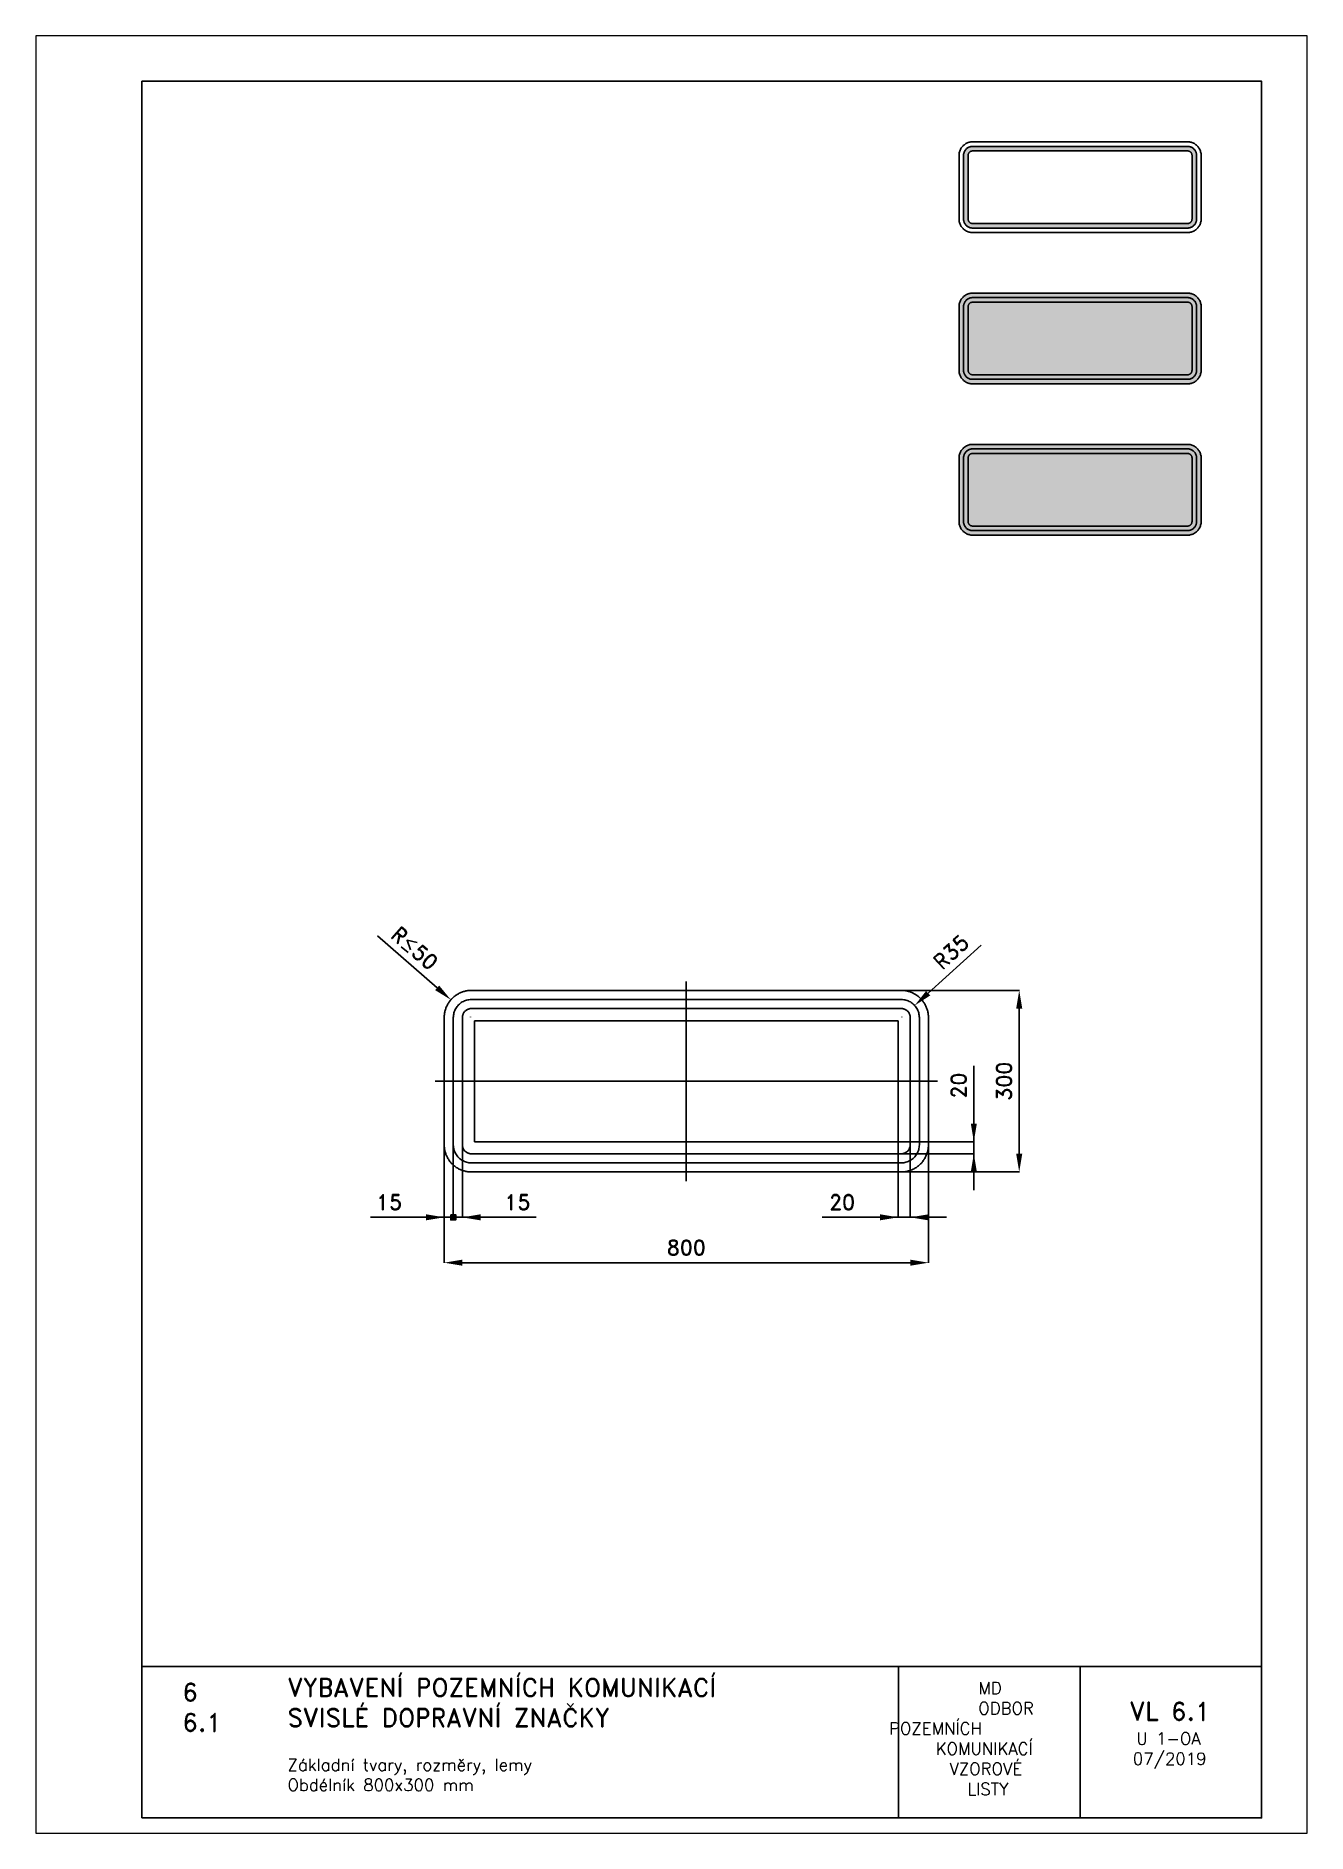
# Paper-space layout 'U 1-OA-Obdélník (800x300)' of a CAD drawing. Header units: millimetres. Extents: x 0 to 210, y 0 to 297.
# The model-space entities are those that its viewports show. They can reach past a viewport. Long polylines and large blocks are cut down to what shows.
import ezdxf

# ---------------------------------------------------------------- set-up
doc = ezdxf.new("R2010")
doc.units = ezdxf.units.MM
doc.header["$LTSCALE"] = 5
doc.linetypes.add('ČERCHOVANÁX2', pattern=[2, 1, -0.5, 0, -0.5])
doc.linetypes.add('ČÁRKOVANÁX2', pattern=[1.5, 1, -0.5])
for name, color, linetype in [('Kóty', 2, 'Continuous'), ('Rozpiska', 7, 'Continuous'), ('Značka', 7, 'Continuous')]:
    doc.layers.add(name, color=color, linetype=linetype)
doc.layers.add('Rámeček', color=6, linetype='Continuous', plot=False)
doc.styles.get("Standard").update_dxf_attribs({"font": 'romand.shx', "height": 25})
doc.dimstyles.get("Standard").update_dxf_attribs({"dimtxt": 25, "dimasz": 30, "dimexe": 0.18, "dimexo": 0.0625, "dimgap": 12.5, "dimtad": 1, "dimdec": 0, "dimzin": 0, "dimdsep": 46, "dimtxsty": 'Standard', "dimcen": 0.09, "dimadec": 0, "dimazin": 0, "dimtfac": 1, "dimtdec": 0, "dimtofl": 0, "dimtmove": 0, "dimatfit": 3, "dimfxl": 1, "dimtolj": 1, "dimtzin": 0, "dimarcsym": 0})

psp = doc.layouts.new('U 1-OA-Obdélník (800x300)')

# ---------------------------------------------------------------- texts
at = {"layer": 'Rozpiska', "color": 7, "attachment_point": 1}
for s, width, insert, char_height in [('6', 149.0422, (24.17, 24.77), 3), ('{\\C6;VYBAVENÍ POZEMNÍCH KOMUNIKACÍ\\P}SVISLÉ DOPRAVNÍ ZNAČKY{\\H1.34524x; }', 149.0422, (41.56, 25.56), 3), ('\\pi14.7414;{\\C6;MD\\P\\pi2.36044;}ODBOR POZEMNÍCH{\\H1.57143x; }\\P\\pi7.69378;KOMUNIKACÍ{\\H1.5x; }\\P\\pi9.97949;{\\C6;VZOROVÉ\\H1.47619x; \\H0.67742x;\\P\\pi12.93187;LISTY\\H1.26984x; }', 33.1018, (140.95, 24.95), 2), ('\\pi1.03113;{\\H1.5x;\\C6;VL 6.1\\P\\pi2.12634;\\H0.66667x;U 1-OA\\H1.66666x; \\H0.6x;\\P\\pi1.5549;07/2019\\H1.80159x; }', 16.0623, (179.66, 21.61), 2), ('6.1', 149.0422, (24.17, 19.78), 3), ('{\\C6;Základní tvary, rozměry, lemy\\P}Obdélník 800x300 mm{\\H1.83333x; }', 149.0422, (41.56, 12.29), 2)]:
    psp.add_mtext_dynamic_manual_height_columns(s, width=width, gutter_width=100, heights=[0], dxfattribs=dict(at, insert=insert, char_height=char_height))

msp = doc.modelspace()

# ---------------------------------------------------------------- texts
at = {"layer": 'Kóty', "char_height": 25, "attachment_point": 5}
for s, insert, rotation in [('\\A1;R{\\A0;≤5}0', (-48.9, 369.7), 318.8997), ('\\A1;20', (850, 142.7), 90)]:
    msp.add_mtext(s, dxfattribs=dict(at, insert=insert, rotation=rotation))
for s, insert in [('\\A1;15', (-91, -50)), ('\\A1;15', (121, -50)), ('\\A1;20', (657.3, -50))]:
    msp.add_mtext(s, dxfattribs=dict(at, insert=insert))

# ---------------------------------------------------------------- blocks, each defined once
blk = doc.blocks.new('*D0')
at = {"layer": 'Defpoints', "color": 0, "transparency": 16777216}
for p in [(0, 45), (800, 45), (800, -150)]:
    blk.add_point(p, dxfattribs=at)
at = {"layer": 'Kóty', "color": 0, "lineweight": -2, "transparency": 16777216}
for p, q in [((0, 44.9), (0, -150.2)), ((800, 44.9), (800, -150.2)), ((30, -150), (770, -150))]:
    blk.add_line(p, q, dxfattribs=at)
at = {"layer": 'Kóty', "color": 0, "transparency": 16777216}
for points in [[(30, -145), (30, -155), (0, -150)], [(770, -145), (770, -155), (800, -150)]]:
    blk.add_solid(points, dxfattribs=at)
at = {"layer": 'Kóty', "color": 0, "transparency": 16777216, "insert": (400, -125), "char_height": 25, "attachment_point": 5}
blk.add_mtext('\\A1;800', dxfattribs=at)
blk = doc.blocks.new('*D1')
at = {"layer": 'Defpoints', "color": 0, "transparency": 16777216}
for p in [(755, 300), (950, 300), (755, 0)]:
    blk.add_point(p, dxfattribs=at)
at = {"layer": 'Kóty', "color": 0, "lineweight": -2, "transparency": 16777216}
for p, q in [((755.1, 300), (950.2, 300)), ((950, 30), (950, 270)), ((755.1, 0), (950.2, 0))]:
    blk.add_line(p, q, dxfattribs=at)
at = {"layer": 'Kóty', "color": 0, "transparency": 16777216}
for points in [[(945, 270), (955, 270), (950, 300)], [(945, 30), (955, 30), (950, 0)]]:
    blk.add_solid(points, dxfattribs=at)
at = {"layer": 'Kóty', "color": 0, "transparency": 16777216, "insert": (925, 150), "char_height": 25, "attachment_point": 5, "rotation": 90}
blk.add_mtext('\\A1;300', dxfattribs=at)
blk = doc.blocks.new('*D2')
at = {"layer": 'Defpoints', "color": 0, "transparency": 16777216}
for p in [(777.3, 275.1), (756.3, 256)]:
    blk.add_point(p, dxfattribs=at)
at = {"layer": 'Kóty', "color": 0, "lineweight": -2, "transparency": 16777216}
for p, q in [((886.9, 374.7), (799.5, 295.3)), ((756.2, 256), (756.3, 256)), ((756.3, 255.9), (756.3, 256.1))]:
    blk.add_line(p, q, dxfattribs=at)
at = {"layer": 'Kóty', "color": 0, "transparency": 16777216}
blk.add_solid([(796.1, 299), (802.9, 291.6), (777.3, 275.1)], dxfattribs=at)
at = {"layer": 'Kóty', "color": 0, "transparency": 16777216, "insert": (837.5, 363.6), "char_height": 25, "attachment_point": 5, "rotation": 42.2676}
blk.add_mtext('\\A1;R35', dxfattribs=at)

# ---------------------------------------------------------------- dimensions: what is measured, and where the dimension line sits
at = {"layer": 'Kóty'}
dim = msp.add_radius_dim(center=(756.3, 256), mpoint=(777.3, 275.1), text='R35', dimstyle='Standard', dxfattribs=at)
dim.commit()
dim.dimension.update_dxf_attribs({"geometry": '*D2', "text_midpoint": (837.5, 363.6)})
dim = msp.add_linear_dim(base=(950, 300), p1=(755, 0), p2=(755, 300), angle=90, dimstyle='Standard', dxfattribs=at)
dim.commit()
dim.dimension.update_dxf_attribs({"geometry": '*D1', "text_midpoint": (925, 150)})
dim = msp.add_linear_dim(base=(800, -150), p1=(0, 45), p2=(800, 45), dimstyle='Standard', dxfattribs=at)
dim.commit()
dim.dimension.update_dxf_attribs({"geometry": '*D0', "text_midpoint": (400, -125)})

# ---------------------------------------------------------------- hatches: boundary and pattern name
at = {"layer": 'Kóty'}
h = msp.add_hatch(color=256, dxfattribs=at)
h.dxf.hatch_style = 1
h.paths.add_polyline_path([(10.8, -70.8), (19.2, -70.8), (19.2, -79.2), (10.8, -79.2)])

# ---------------------------------------------------------------- linework, layer by layer
for p, q in [((-110.4, 390.3), (-11.6, 304.2)), ((43.5, 256.1), (43.7, 256.1)), ((43.6, 256), (43.6, 256.2)), ((875, 175.5), (875, -30)), ((875, 80), (875, 175.5)), ((0, 44.9), (0, -75.2)), ((15, 44.9), (15, -80.2)), ((15, 44.9), (15, -80.2)), ((15, 44.9), (15, -80.2)), ((15, 44.9), (15, -80.2)), ((30, 44.9), (30, -75.2)), ((750, 49.9), (750, -75.2)), ((750.1, 50), (875.2, 50)), ((755.1, 30), (875.2, 30)), ((770, 44.9), (770, -75.2)), ((151.9, -75), (-121.9, -75)), ((60, -75), (151.9, -75)), ((624.5, -75), (830, -75)), ((720, -75), (624.5, -75))]:
    msp.add_line(p, q, dxfattribs=at)
msp.add_lwpolyline([(10.8, -70.8), (19.2, -70.8), (19.2, -79.2), (10.8, -79.2)], close=True, dxfattribs=at)
for points in [[(-8.3, 308), (-14.9, 300.4), (11, 284.5)], [(870, 80), (880, 80), (875, 50)], [(870, 0), (880, 0), (875, 30)], [(-30, -70), (-30, -80), (0, -75)], [(60, -70), (60, -80), (30, -75)], [(720, -70), (720, -80), (750, -75)], [(800, -70), (800, -80), (770, -75)]]:
    msp.add_solid(points, dxfattribs=at)
at = {"layer": 'Značka', "color": 6, "linetype": 'ČERCHOVANÁX2', "lineweight": 25, "ltscale": 5}
for p, q in [((400, 315), (400, -15)), ((815, 150), (-15, 150))]:
    msp.add_line(p, q, dxfattribs=at)
at = {"layer": 'Značka', "color": 5}
for points in [[(45, 0), (44.8, 0), (44.6, 0, -0.03218), (38.8, 0.4, -0.035443), (33.1, 1.6, -0.036267), (27.6, 3.5, -0.034421), (22.4, 6.1, -0.033721), (17.5, 9.3, -0.034085), (13.2, 13.2, -0.034209), (9.3, 17.5, -0.034229), (6.1, 22.4, -0.034044), (3.5, 27.6, -0.033412), (1.6, 33.1, -0.034127), (0.4, 38.8, -0.036745), (0, 44.6), (0, 44.8), (0, 45), (0, 255), (0, 255.2), (0, 255.4, -0.03218), (0.4, 261.2, -0.035443), (1.6, 266.9, -0.036268), (3.5, 272.4, -0.034422), (6.1, 277.6, -0.033719), (9.3, 282.5, -0.034089), (13.2, 286.8, -0.034214), (17.5, 290.7, -0.034234), (22.4, 293.9, -0.03404), (27.6, 296.5, -0.033406), (33.1, 298.4, -0.034124), (38.8, 299.6, -0.036744), (44.6, 300), (44.8, 300), (45, 300), (755, 300), (755.2, 300), (755.4, 300, -0.032173), (761.2, 299.6, -0.035435), (766.9, 298.4, -0.036268), (772.4, 296.5, -0.034415), (777.6, 293.9, -0.033724), (782.5, 290.7, -0.034083), (786.8, 286.8, -0.034207), (790.7, 282.5, -0.034231), (793.9, 277.6, -0.034053), (796.5, 272.4, -0.033412), (798.4, 266.9, -0.034124), (799.6, 261.2, -0.036739), (800, 255.4), (800, 255.2), (800, 255), (800, 45), (800, 44.8), (800, 44.6, -0.03219), (799.6, 38.8, -0.035437), (798.4, 33.1, -0.036252), (796.5, 27.6, -0.034414), (793.9, 22.4, -0.033726), (790.7, 17.5, -0.034079), (786.8, 13.2, -0.034202), (782.5, 9.3, -0.034229), (777.6, 6.1, -0.034048), (772.4, 3.5, -0.033409), (766.9, 1.6, -0.034128), (761.2, 0.4, -0.036744), (755.4, 0), (755.2, 0), (755, 0), (45, 0)], [(45, 15), (44.9, 15), (44.8, 15, -0.03218), (40.9, 15.3, -0.035444), (37.1, 16.1, -0.036267), (33.4, 17.3, -0.034421), (29.9, 19.1, -0.033721), (26.7, 21.2, -0.034085), (23.8, 23.8, -0.034208), (21.2, 26.7, -0.034229), (19.1, 29.9, -0.034044), (17.3, 33.4, -0.033413), (16.1, 37.1, -0.034127), (15.3, 40.9, -0.036744), (15, 44.8), (15, 44.9), (15, 45), (15, 255), (15, 255.1), (15, 255.2, -0.03218), (15.3, 259.1, -0.035443), (16.1, 262.9, -0.036267), (17.3, 266.6, -0.034426), (19.1, 270.1, -0.033723), (21.2, 273.3, -0.034082), (23.8, 276.2, -0.034204), (26.7, 278.8, -0.034223), (29.9, 280.9, -0.034047), (33.4, 282.7, -0.033416), (37.1, 283.9, -0.034129), (40.9, 284.7, -0.036741), (44.8, 285), (44.9, 285), (45, 285), (755, 285), (755.1, 285), (755.2, 285, -0.03218), (759.1, 284.7, -0.035452), (762.9, 283.9, -0.036272), (766.6, 282.7, -0.03441), (770.1, 280.9, -0.033714), (773.3, 278.8, -0.034082), (776.2, 276.2, -0.034209), (778.8, 273.3, -0.034232), (780.9, 270.1, -0.034027), (782.7, 266.6, -0.033418), (783.9, 262.9, -0.034111), (784.7, 259.1, -0.036749), (785, 255.2), (785, 255.1), (785, 255), (785, 45), (785, 44.9), (785, 44.8, -0.032179), (784.7, 40.9, -0.035457), (783.9, 37.1, -0.036267), (782.7, 33.4, -0.034424), (780.9, 29.9, -0.033731), (778.8, 26.7, -0.034079), (776.2, 23.8, -0.034202), (773.3, 21.2, -0.034214), (770.1, 19.1, -0.034038), (766.6, 17.3, -0.033412), (762.9, 16.1, -0.034124), (759.1, 15.3, -0.036744), (755.2, 15), (755.1, 15), (755, 15), (45, 15)], [(45, 30), (755, 30), (755.1, 30), (755.1, 30, 0.032174), (757.1, 30.1, 0.035445), (759, 30.5, 0.036263), (760.8, 31.2, 0.034405), (762.5, 32, 0.03371), (764.2, 33.1, 0.034093), (765.6, 34.4, 0.034186), (766.9, 35.8, 0.034242), (768, 37.5, 0.034026), (768.8, 39.2), (769.5, 41), (769.9, 42.9), (770, 44.9), (770, 44.9), (770, 45), (770, 255), (770, 255.1), (770, 255.1, 0.032211), (769.9, 257.1, 0.035398), (769.5, 259, 0.036257), (768.8, 260.8, 0.034417), (768, 262.5, 0.033707), (766.9, 264.2, 0.034076), (765.6, 265.6, 0.034203), (764.2, 266.9, 0.034241), (762.5, 268, 0.03402), (760.8, 268.8, 0.03342), (759, 269.5, 0.034121), (757.1, 269.9, 0.03675), (755.1, 270), (755.1, 270), (755, 270), (45, 270), (44.9, 270), (44.9, 270, 0.032179), (42.9, 269.9, 0.035457), (41, 269.5, 0.036267), (39.2, 268.8, 0.034424), (37.5, 268, 0.033732), (35.8, 266.9, 0.034078), (34.4, 265.6, 0.034204), (33.1, 264.2, 0.034213), (32, 262.5, 0.034036), (31.2, 260.8, 0.03341), (30.5, 259, 0.034124), (30.1, 257.1, 0.036744), (30, 255.1), (30, 255.1), (30, 255), (30, 45), (30, 44.9), (30, 44.9, 0.032177), (30.1, 42.9, 0.035442), (30.5, 41, 0.036268), (31.2, 39.2, 0.034419), (32, 37.5, 0.033722), (33.1, 35.8, 0.034086), (34.4, 34.4, 0.034209), (35.8, 33.1, 0.034227), (37.5, 32, 0.034042), (39.2, 31.2, 0.033411), (41, 30.5, 0.034127), (42.9, 30.1, 0.036745), (44.9, 30), (44.9, 30), (45, 30)]]:
    msp.add_lwpolyline(points, format="xyb", dxfattribs=at)
at = {"layer": 'Značka', "color": 7, "linetype": 'ČÁRKOVANÁX2', "ltscale": 2.5}
msp.add_lwpolyline([(50, 50), (50, 250), (750, 250), (750, 50), (50, 50)], dxfattribs=at)

msp.set_redraw_order([(e.dxf.handle, doc.entitydb.next_handle()) for e in msp.query("TEXT MTEXT ATTDEF DIMENSION ARC_DIMENSION")])  # texts and dimensions are drawn at this point

# ---------------------------------------------------------------- hatches: boundary and pattern name
at = {"layer": 'Značka'}
h = psp.add_hatch(color=249, dxfattribs=at)
h.dxf.hatch_style = 1
edge = h.paths.add_edge_path()
edge.add_line((154.75, 265.25), (154.74, 265.25))
edge.add_line((154.74, 265.25), (154.74, 265.25))
edge.add_arc((154.75, 266.76), 1.51, 262.306, 269.6785, ccw=False)
edge.add_arc((154.73, 266.62), 1.37, 254.2022, 262.3219, ccw=False)
edge.add_arc((154.69, 266.6), 1.34, 247.1657, 255.4739, ccw=False)
edge.add_arc((154.72, 266.67), 1.41, 239.2885, 247.174, ccw=False)
edge.add_arc((154.71, 266.7), 1.44, 232.4428, 240.1681, ccw=False)
edge.add_arc((154.7, 266.69), 1.43, 224.6391, 232.4478, ccw=False)
edge.add_arc((154.69, 266.7), 1.42, 217.5705, 225.4074, ccw=False)
edge.add_arc((154.69, 266.7), 1.42, 209.7394, 217.5811, ccw=False)
edge.add_arc((154.68, 266.72), 1.43, 202.6892, 210.4885, ccw=False)
edge.add_arc((154.71, 266.73), 1.46, 195.0381, 202.693, ccw=False)
edge.add_arc((154.68, 266.74), 1.43, 188.0093, 195.8276, ccw=False)
edge.add_arc((154.57, 266.73), 1.32, 179.6109, 188.0283, ccw=False)
edge.add_line((153.25, 266.74), (153.25, 266.74))
edge.add_line((153.25, 266.74), (153.25, 266.75))
edge.add_line((153.25, 266.75), (153.25, 277.25))
edge.add_line((153.25, 277.25), (153.25, 277.26))
edge.add_line((153.25, 277.26), (153.25, 277.26))
edge.add_arc((154.76, 277.25), 1.51, 172.3053, 179.6778, ccw=False)
edge.add_arc((154.62, 277.27), 1.37, 164.2026, 172.3221, ccw=False)
edge.add_arc((154.6, 277.31), 1.34, 157.1681, 165.4762, ccw=False)
edge.add_arc((154.67, 277.28), 1.41, 149.2859, 157.1726, ccw=False)
edge.add_arc((154.7, 277.29), 1.44, 142.4401, 150.1659, ccw=False)
edge.add_arc((154.69, 277.3), 1.43, 134.6404, 142.4484, ccw=False)
edge.add_arc((154.7, 277.31), 1.42, 127.5743, 135.4103, ccw=False)
edge.add_arc((154.7, 277.31), 1.42, 119.7339, 127.5742, ccw=False)
edge.add_arc((154.72, 277.32), 1.43, 112.7007, 120.5007, ccw=False)
edge.add_arc((154.73, 277.29), 1.46, 105.035, 112.6905, ccw=False)
edge.add_arc((154.74, 277.32), 1.43, 98.0105, 105.8293, ccw=False)
edge.add_arc((154.73, 277.43), 1.32, 89.6039, 98.0205, ccw=False)
edge.add_line((154.74, 278.75), (154.74, 278.75))
edge.add_line((154.74, 278.75), (154.75, 278.75))
edge.add_line((154.75, 278.75), (190.25, 278.75))
edge.add_line((190.25, 278.75), (190.26, 278.75))
edge.add_line((190.26, 278.75), (190.26, 278.75))
edge.add_arc((190.25, 277.24), 1.51, 82.3112, 89.6837, ccw=False)
edge.add_arc((190.27, 277.38), 1.37, 74.2016, 82.3231, ccw=False)
edge.add_arc((190.31, 277.4), 1.34, 67.1634, 75.4726, ccw=False)
edge.add_arc((190.28, 277.33), 1.41, 59.2824, 67.1656, ccw=False)
edge.add_arc((190.29, 277.3), 1.44, 52.4399, 60.1636, ccw=False)
edge.add_arc((190.3, 277.31), 1.43, 44.6437, 52.4517, ccw=False)
edge.add_arc((190.31, 277.3), 1.42, 37.5766, 45.4137, ccw=False)
edge.add_arc((190.31, 277.3), 1.42, 29.7321, 37.5744, ccw=False)
edge.add_arc((190.32, 277.28), 1.43, 22.7003, 30.4958, ccw=False)
edge.add_arc((190.29, 277.27), 1.46, 15.0358, 22.6917, ccw=False)
edge.add_arc((190.32, 277.26), 1.43, 8.0147, 15.8293, ccw=False)
edge.add_arc((190.43, 277.27), 1.32, -0.3971, 8.0213, ccw=False)
edge.add_line((191.75, 277.26), (191.75, 277.26))
edge.add_line((191.75, 277.26), (191.75, 277.25))
edge.add_line((191.75, 277.25), (191.75, 266.75))
edge.add_line((191.75, 266.75), (191.75, 266.74))
edge.add_line((191.75, 266.74), (191.75, 266.74))
edge.add_arc((190.24, 266.75), 1.51, 352.312, 359.6844, ccw=False)
edge.add_arc((190.38, 266.73), 1.37, 344.2006, 352.3235, ccw=False)
edge.add_arc((190.4, 266.69), 1.34, 337.1615, 345.4697, ccw=False)
edge.add_arc((190.33, 266.72), 1.41, 329.2829, 337.1691, ccw=False)
edge.add_arc((190.3, 266.71), 1.44, 322.4404, 330.168, ccw=False)
edge.add_arc((190.31, 266.7), 1.43, 314.6431, 322.4504, ccw=False)
edge.add_arc((190.3, 266.69), 1.42, 307.5741, 315.4096, ccw=False)
edge.add_arc((190.3, 266.69), 1.42, 299.7402, 307.5786, ccw=False)
edge.add_arc((190.28, 266.68), 1.43, 292.6872, 300.4851, ccw=False)
edge.add_arc((190.27, 266.71), 1.46, 285.0392, 292.6938, ccw=False)
edge.add_arc((190.26, 266.68), 1.43, 278.0117, 285.8294, ccw=False)
edge.add_arc((190.27, 266.57), 1.32, 269.6109, 278.0281, ccw=False)
edge.add_line((190.26, 265.25), (190.26, 265.25))
edge.add_line((190.26, 265.25), (190.25, 265.25))
edge.add_line((190.25, 265.25), (154.75, 265.25))
edge = h.paths.add_edge_path(flags=16)
edge.add_line((154.75, 266), (190.25, 266))
edge.add_line((190.25, 266), (190.25, 266))
edge.add_line((190.25, 266), (190.26, 266))
edge.add_arc((190.25, 266.76), 0.755, 270.3189, 277.6901)
edge.add_arc((190.26, 266.69), 0.686, 277.6806, 285.8007)
edge.add_arc((190.28, 266.68), 0.671, 284.5257, 292.8328)
edge.add_arc((190.27, 266.71), 0.707, 292.8297, 300.7118)
edge.add_arc((190.27, 266.73), 0.721, 299.8286, 307.5515)
edge.add_arc((190.27, 266.72), 0.713, 307.5492, 315.3598)
edge.add_arc((190.28, 266.73), 0.711, 314.6019, 322.4337)
edge.add_arc((190.28, 266.73), 0.71, 322.4121, 330.2568)
edge.add_arc((190.28, 266.74), 0.714, 329.5149, 337.3101)
edge.add_line((190.94, 266.46), (190.97, 266.55))
edge.add_line((190.97, 266.55), (190.99, 266.65))
edge.add_line((190.99, 266.65), (191, 266.74))
edge.add_line((191, 266.74), (191, 266.75))
edge.add_line((191, 266.75), (191, 266.75))
edge.add_line((191, 266.75), (191, 277.25))
edge.add_line((191, 277.25), (191, 277.25))
edge.add_line((191, 277.25), (191, 277.26))
edge.add_arc((190.25, 277.25), 0.754, 0.3264, 7.7061)
edge.add_arc((190.31, 277.26), 0.687, 7.7004, 15.8097)
edge.add_arc((190.32, 277.28), 0.671, 14.5152, 22.8209)
edge.add_arc((190.29, 277.27), 0.707, 22.8205, 30.7052)
edge.add_arc((190.27, 277.27), 0.722, 29.829, 37.5512)
edge.add_arc((190.28, 277.27), 0.713, 37.549, 45.3556)
edge.add_arc((190.27, 277.28), 0.711, 44.6077, 52.4435)
edge.add_arc((190.27, 277.28), 0.71, 52.4122, 60.2567)
edge.add_arc((190.26, 277.28), 0.714, 59.5117, 67.3054)
edge.add_arc((190.26, 277.27), 0.728, 67.3268, 74.9832)
edge.add_arc((190.25, 277.29), 0.714, 74.1695, 81.9865)
edge.add_arc((190.26, 277.34), 0.661, 81.9491, 90.3678)
edge.add_line((190.26, 278), (190.25, 278))
edge.add_line((190.25, 278), (190.25, 278))
edge.add_line((190.25, 278), (154.75, 278))
edge.add_line((154.75, 278), (154.75, 278))
edge.add_line((154.75, 278), (154.74, 278))
edge.add_arc((154.75, 277.24), 0.755, 90.3303, 97.7026)
edge.add_arc((154.74, 277.31), 0.686, 97.6913, 105.814)
edge.add_arc((154.72, 277.32), 0.671, 104.5159, 112.824)
edge.add_arc((154.73, 277.29), 0.706, 112.8184, 120.7047)
edge.add_arc((154.73, 277.27), 0.721, 119.8327, 127.5605)
edge.add_arc((154.73, 277.28), 0.713, 127.5487, 135.3559)
edge.add_arc((154.72, 277.27), 0.711, 134.5988, 142.4347)
edge.add_arc((154.72, 277.27), 0.711, 142.4228, 150.2609)
edge.add_arc((154.72, 277.26), 0.714, 149.5072, 157.3046)
edge.add_arc((154.73, 277.26), 0.728, 157.3112, 164.9653)
edge.add_arc((154.71, 277.25), 0.714, 164.172, 171.9897)
edge.add_arc((154.66, 277.26), 0.661, 171.9733, 180.3907)
edge.add_line((154, 277.26), (154, 277.25))
edge.add_line((154, 277.25), (154, 277.25))
edge.add_line((154, 277.25), (154, 266.75))
edge.add_line((154, 266.75), (154, 266.75))
edge.add_line((154, 266.75), (154, 266.74))
edge.add_arc((154.76, 266.75), 0.755, 180.3187, 187.6906)
edge.add_arc((154.69, 266.74), 0.687, 187.6786, 195.7978)
edge.add_arc((154.68, 266.72), 0.671, 194.5269, 202.8353)
edge.add_arc((154.71, 266.73), 0.707, 202.8269, 210.7119)
edge.add_arc((154.73, 266.73), 0.721, 209.8338, 217.5594)
edge.add_arc((154.72, 266.73), 0.713, 217.5501, 225.3589)
edge.add_arc((154.73, 266.72), 0.711, 224.5904, 232.4275)
edge.add_arc((154.73, 266.72), 0.71, 232.4212, 240.2625)
edge.add_arc((154.74, 266.72), 0.714, 239.5104, 247.3093)
edge.add_arc((154.74, 266.73), 0.728, 247.3073, 254.9616)
edge.add_arc((154.75, 266.71), 0.714, 254.1735, 261.9918)
edge.add_arc((154.74, 266.66), 0.661, 261.9733, 270.3907)
edge.add_line((154.74, 266), (154.75, 266))
edge.add_line((154.75, 266), (154.75, 266))
h = psp.add_hatch(color=170, dxfattribs=at)
h.dxf.hatch_style = 1
edge = h.paths.add_edge_path()
edge.add_line((154.75, 239.5), (154.74, 239.5))
edge.add_line((154.74, 239.5), (154.73, 239.5))
edge.add_arc((154.74, 241.76), 2.26, 262.3069, 269.6795, ccw=False)
edge.add_arc((154.72, 241.56), 2.06, 254.202, 262.3216, ccw=False)
edge.add_arc((154.66, 241.53), 2.01, 247.1662, 255.4743, ccw=False)
edge.add_arc((154.7, 241.63), 2.12, 239.2873, 247.1728, ccw=False)
edge.add_arc((154.7, 241.68), 2.16, 232.4426, 240.168, ccw=False)
edge.add_arc((154.68, 241.66), 2.14, 224.6398, 232.4484, ccw=False)
edge.add_arc((154.66, 241.68), 2.13, 217.5711, 225.4082, ccw=False)
edge.add_arc((154.65, 241.68), 2.13, 209.7381, 217.5798, ccw=False)
edge.add_arc((154.65, 241.71), 2.14, 202.6896, 210.489, ccw=False)
edge.add_arc((154.69, 241.72), 2.18, 195.0382, 202.6929, ccw=False)
edge.add_arc((154.64, 241.74), 2.14, 188.0097, 195.828, ccw=False)
edge.add_arc((154.48, 241.72), 1.98, 179.6098, 188.0273, ccw=False)
edge.add_line((152.5, 241.73), (152.5, 241.74))
edge.add_line((152.5, 241.74), (152.5, 241.75))
edge.add_line((152.5, 241.75), (152.5, 252.25))
edge.add_line((152.5, 252.25), (152.5, 252.26))
edge.add_line((152.5, 252.26), (152.5, 252.27))
edge.add_arc((154.77, 252.25), 2.27, 172.3072, 179.6798, ccw=False)
edge.add_arc((154.56, 252.28), 2.06, 164.2015, 172.3209, ccw=False)
edge.add_arc((154.53, 252.34), 2.01, 157.1682, 165.4767, ccw=False)
edge.add_arc((154.63, 252.3), 2.12, 149.2859, 157.1716, ccw=False)
edge.add_arc((154.68, 252.3), 2.16, 142.4428, 150.1677, ccw=False)
edge.add_arc((154.66, 252.32), 2.14, 134.64, 142.4495, ccw=False)
edge.add_arc((154.68, 252.34), 2.13, 127.5698, 135.408, ccw=False)
edge.add_arc((154.68, 252.35), 2.13, 119.736, 127.5787, ccw=False)
edge.add_arc((154.71, 252.35), 2.14, 112.6883, 120.4867, ccw=False)
edge.add_arc((154.72, 252.31), 2.18, 105.0411, 112.6944, ccw=False)
edge.add_arc((154.74, 252.36), 2.14, 98.0112, 105.8288, ccw=False)
edge.add_arc((154.72, 252.52), 1.98, 89.6134, 98.0306, ccw=False)
edge.add_line((154.73, 254.5), (154.74, 254.5))
edge.add_line((154.74, 254.5), (154.75, 254.5))
edge.add_line((154.75, 254.5), (190.25, 254.5))
edge.add_line((190.25, 254.5), (190.26, 254.5))
edge.add_line((190.26, 254.5), (190.27, 254.5))
edge.add_arc((190.25, 252.23), 2.27, 82.3081, 89.679, ccw=False)
edge.add_arc((190.28, 252.44), 2.06, 74.1977, 82.3154, ccw=False)
edge.add_arc((190.34, 252.47), 2.01, 67.1685, 75.4768, ccw=False)
edge.add_arc((190.3, 252.37), 2.12, 59.2862, 67.1705, ccw=False)
edge.add_arc((190.3, 252.32), 2.16, 52.4415, 60.1675, ccw=False)
edge.add_arc((190.32, 252.34), 2.14, 44.6436, 52.4518, ccw=False)
edge.add_arc((190.34, 252.32), 2.13, 37.57, 45.4065, ccw=False)
edge.add_arc((190.35, 252.32), 2.13, 29.7363, 37.5784, ccw=False)
edge.add_arc((190.35, 252.29), 2.14, 22.6864, 30.4877, ccw=False)
edge.add_arc((190.31, 252.28), 2.18, 15.0395, 22.694, ccw=False)
edge.add_arc((190.36, 252.26), 2.14, 8.0112, 15.8288, ccw=False)
edge.add_arc((190.52, 252.28), 1.98, -0.3861, 8.03, ccw=False)
edge.add_line((192.5, 252.27), (192.5, 252.26))
edge.add_line((192.5, 252.26), (192.5, 252.25))
edge.add_line((192.5, 252.25), (192.5, 241.75))
edge.add_line((192.5, 241.75), (192.5, 241.74))
edge.add_line((192.5, 241.74), (192.5, 241.73))
edge.add_arc((190.24, 241.74), 2.26, 352.3059, 359.6807, ccw=False)
edge.add_arc((190.44, 241.72), 2.06, 344.1981, 352.3162, ccw=False)
edge.add_arc((190.47, 241.66), 2.01, 337.1681, 345.4728, ccw=False)
edge.add_arc((190.37, 241.7), 2.12, 329.2877, 337.1717, ccw=False)
edge.add_arc((190.32, 241.7), 2.16, 322.4412, 330.1678, ccw=False)
edge.add_arc((190.34, 241.68), 2.14, 314.6434, 322.4507, ccw=False)
edge.add_arc((190.32, 241.66), 2.13, 307.5712, 315.4068, ccw=False)
edge.add_arc((190.32, 241.65), 2.13, 299.7381, 307.5798, ccw=False)
edge.add_arc((190.29, 241.65), 2.14, 292.6888, 300.489, ccw=False)
edge.add_arc((190.28, 241.69), 2.18, 285.0376, 292.6916, ccw=False)
edge.add_arc((190.26, 241.64), 2.14, 278.0096, 285.8281, ccw=False)
edge.add_arc((190.28, 241.48), 1.98, 269.6098, 278.0272, ccw=False)
edge.add_line((190.27, 239.5), (190.26, 239.5))
edge.add_line((190.26, 239.5), (190.25, 239.5))
edge.add_line((190.25, 239.5), (154.75, 239.5))
h = psp.add_hatch(color=255, dxfattribs=at)
h.dxf.hatch_style = 1
edge = h.paths.add_edge_path()
edge.add_line((154.75, 240.25), (154.74, 240.25))
edge.add_line((154.74, 240.25), (154.74, 240.25))
edge.add_arc((154.75, 241.76), 1.51, 262.306, 269.6785, ccw=False)
edge.add_arc((154.73, 241.62), 1.37, 254.2022, 262.3219, ccw=False)
edge.add_arc((154.69, 241.6), 1.34, 247.1657, 255.4739, ccw=False)
edge.add_arc((154.72, 241.67), 1.41, 239.2885, 247.174, ccw=False)
edge.add_arc((154.71, 241.7), 1.44, 232.4428, 240.1681, ccw=False)
edge.add_arc((154.7, 241.69), 1.43, 224.6391, 232.4478, ccw=False)
edge.add_arc((154.69, 241.7), 1.42, 217.5705, 225.4074, ccw=False)
edge.add_arc((154.69, 241.7), 1.42, 209.7394, 217.5811, ccw=False)
edge.add_arc((154.68, 241.72), 1.43, 202.6892, 210.4885, ccw=False)
edge.add_arc((154.71, 241.73), 1.46, 195.0381, 202.693, ccw=False)
edge.add_arc((154.68, 241.74), 1.43, 188.0093, 195.8276, ccw=False)
edge.add_arc((154.57, 241.73), 1.32, 179.6109, 188.0283, ccw=False)
edge.add_line((153.25, 241.74), (153.25, 241.74))
edge.add_line((153.25, 241.74), (153.25, 241.75))
edge.add_line((153.25, 241.75), (153.25, 252.25))
edge.add_line((153.25, 252.25), (153.25, 252.26))
edge.add_line((153.25, 252.26), (153.25, 252.26))
edge.add_arc((154.76, 252.25), 1.51, 172.3053, 179.6778, ccw=False)
edge.add_arc((154.62, 252.27), 1.37, 164.2026, 172.3221, ccw=False)
edge.add_arc((154.6, 252.31), 1.34, 157.1681, 165.4762, ccw=False)
edge.add_arc((154.67, 252.28), 1.41, 149.2859, 157.1726, ccw=False)
edge.add_arc((154.7, 252.29), 1.44, 142.4401, 150.1659, ccw=False)
edge.add_arc((154.69, 252.3), 1.43, 134.6404, 142.4484, ccw=False)
edge.add_arc((154.7, 252.31), 1.42, 127.5743, 135.4103, ccw=False)
edge.add_arc((154.7, 252.31), 1.42, 119.7339, 127.5742, ccw=False)
edge.add_arc((154.72, 252.32), 1.43, 112.7007, 120.5007, ccw=False)
edge.add_arc((154.73, 252.29), 1.46, 105.035, 112.6905, ccw=False)
edge.add_arc((154.74, 252.32), 1.43, 98.0105, 105.8293, ccw=False)
edge.add_arc((154.73, 252.43), 1.32, 89.6039, 98.0205, ccw=False)
edge.add_line((154.74, 253.75), (154.74, 253.75))
edge.add_line((154.74, 253.75), (154.75, 253.75))
edge.add_line((154.75, 253.75), (190.25, 253.75))
edge.add_line((190.25, 253.75), (190.26, 253.75))
edge.add_line((190.26, 253.75), (190.26, 253.75))
edge.add_arc((190.25, 252.24), 1.51, 82.3112, 89.6837, ccw=False)
edge.add_arc((190.27, 252.38), 1.37, 74.2016, 82.3231, ccw=False)
edge.add_arc((190.31, 252.4), 1.34, 67.1634, 75.4726, ccw=False)
edge.add_arc((190.28, 252.33), 1.41, 59.2824, 67.1656, ccw=False)
edge.add_arc((190.29, 252.3), 1.44, 52.4399, 60.1636, ccw=False)
edge.add_arc((190.3, 252.31), 1.43, 44.6437, 52.4517, ccw=False)
edge.add_arc((190.31, 252.3), 1.42, 37.5766, 45.4137, ccw=False)
edge.add_arc((190.31, 252.3), 1.42, 29.7321, 37.5744, ccw=False)
edge.add_arc((190.32, 252.28), 1.43, 22.7003, 30.4958, ccw=False)
edge.add_arc((190.29, 252.27), 1.46, 15.0358, 22.6917, ccw=False)
edge.add_arc((190.32, 252.26), 1.43, 8.0147, 15.8293, ccw=False)
edge.add_arc((190.43, 252.27), 1.32, -0.3971, 8.0213, ccw=False)
edge.add_line((191.75, 252.26), (191.75, 252.26))
edge.add_line((191.75, 252.26), (191.75, 252.25))
edge.add_line((191.75, 252.25), (191.75, 241.75))
edge.add_line((191.75, 241.75), (191.75, 241.74))
edge.add_line((191.75, 241.74), (191.75, 241.74))
edge.add_arc((190.24, 241.75), 1.51, 352.312, 359.6844, ccw=False)
edge.add_arc((190.38, 241.73), 1.37, 344.2006, 352.3235, ccw=False)
edge.add_arc((190.4, 241.69), 1.34, 337.1615, 345.4697, ccw=False)
edge.add_arc((190.33, 241.72), 1.41, 329.2829, 337.1691, ccw=False)
edge.add_arc((190.3, 241.71), 1.44, 322.4404, 330.168, ccw=False)
edge.add_arc((190.31, 241.7), 1.43, 314.6431, 322.4504, ccw=False)
edge.add_arc((190.3, 241.69), 1.42, 307.5741, 315.4096, ccw=False)
edge.add_arc((190.3, 241.69), 1.42, 299.7402, 307.5786, ccw=False)
edge.add_arc((190.28, 241.68), 1.43, 292.6872, 300.4851, ccw=False)
edge.add_arc((190.27, 241.71), 1.46, 285.0392, 292.6938, ccw=False)
edge.add_arc((190.26, 241.68), 1.43, 278.0117, 285.8294, ccw=False)
edge.add_arc((190.27, 241.57), 1.32, 269.6109, 278.0281, ccw=False)
edge.add_line((190.26, 240.25), (190.26, 240.25))
edge.add_line((190.26, 240.25), (190.25, 240.25))
edge.add_line((190.25, 240.25), (154.75, 240.25))
edge = h.paths.add_edge_path(flags=16)
edge.add_line((154.75, 241), (190.25, 241))
edge.add_line((190.25, 241), (190.25, 241))
edge.add_line((190.25, 241), (190.26, 241))
edge.add_arc((190.25, 241.76), 0.755, 270.3189, 277.6901)
edge.add_arc((190.26, 241.69), 0.686, 277.6806, 285.8007)
edge.add_arc((190.28, 241.68), 0.671, 284.5257, 292.8328)
edge.add_arc((190.27, 241.71), 0.707, 292.8297, 300.7118)
edge.add_arc((190.27, 241.73), 0.721, 299.8286, 307.5515)
edge.add_arc((190.27, 241.72), 0.713, 307.5492, 315.3598)
edge.add_arc((190.28, 241.73), 0.711, 314.6019, 322.4337)
edge.add_arc((190.28, 241.73), 0.71, 322.4121, 330.2568)
edge.add_arc((190.28, 241.74), 0.714, 329.5149, 337.3101)
edge.add_line((190.94, 241.46), (190.97, 241.55))
edge.add_line((190.97, 241.55), (190.99, 241.65))
edge.add_line((190.99, 241.65), (191, 241.74))
edge.add_line((191, 241.74), (191, 241.75))
edge.add_line((191, 241.75), (191, 241.75))
edge.add_line((191, 241.75), (191, 252.25))
edge.add_line((191, 252.25), (191, 252.25))
edge.add_line((191, 252.25), (191, 252.26))
edge.add_arc((190.25, 252.25), 0.754, 0.3264, 7.7061)
edge.add_arc((190.31, 252.26), 0.687, 7.7004, 15.8097)
edge.add_arc((190.32, 252.28), 0.671, 14.5152, 22.8209)
edge.add_arc((190.29, 252.27), 0.707, 22.8205, 30.7052)
edge.add_arc((190.27, 252.27), 0.722, 29.829, 37.5512)
edge.add_arc((190.28, 252.27), 0.713, 37.549, 45.3556)
edge.add_arc((190.27, 252.28), 0.711, 44.6077, 52.4435)
edge.add_arc((190.27, 252.28), 0.71, 52.4122, 60.2567)
edge.add_arc((190.26, 252.28), 0.714, 59.5117, 67.3054)
edge.add_arc((190.26, 252.27), 0.728, 67.3268, 74.9832)
edge.add_arc((190.25, 252.29), 0.714, 74.1695, 81.9865)
edge.add_arc((190.26, 252.34), 0.661, 81.9491, 90.3678)
edge.add_line((190.26, 253), (190.25, 253))
edge.add_line((190.25, 253), (190.25, 253))
edge.add_line((190.25, 253), (154.75, 253))
edge.add_line((154.75, 253), (154.75, 253))
edge.add_line((154.75, 253), (154.74, 253))
edge.add_arc((154.75, 252.24), 0.755, 90.3303, 97.7026)
edge.add_arc((154.74, 252.31), 0.686, 97.6913, 105.814)
edge.add_arc((154.72, 252.32), 0.671, 104.5159, 112.824)
edge.add_arc((154.73, 252.29), 0.706, 112.8184, 120.7047)
edge.add_arc((154.73, 252.27), 0.721, 119.8327, 127.5605)
edge.add_arc((154.73, 252.28), 0.713, 127.5487, 135.3559)
edge.add_arc((154.72, 252.27), 0.711, 134.5988, 142.4347)
edge.add_arc((154.72, 252.27), 0.711, 142.4228, 150.2609)
edge.add_arc((154.72, 252.26), 0.714, 149.5072, 157.3046)
edge.add_arc((154.73, 252.26), 0.728, 157.3112, 164.9653)
edge.add_arc((154.71, 252.25), 0.714, 164.172, 171.9897)
edge.add_arc((154.66, 252.26), 0.661, 171.9733, 180.3907)
edge.add_line((154, 252.26), (154, 252.25))
edge.add_line((154, 252.25), (154, 252.25))
edge.add_line((154, 252.25), (154, 241.75))
edge.add_line((154, 241.75), (154, 241.75))
edge.add_line((154, 241.75), (154, 241.74))
edge.add_arc((154.76, 241.75), 0.755, 180.3187, 187.6906)
edge.add_arc((154.69, 241.74), 0.687, 187.6786, 195.7978)
edge.add_arc((154.68, 241.72), 0.671, 194.5269, 202.8353)
edge.add_arc((154.71, 241.73), 0.707, 202.8269, 210.7119)
edge.add_arc((154.73, 241.73), 0.721, 209.8338, 217.5594)
edge.add_arc((154.72, 241.73), 0.713, 217.5501, 225.3589)
edge.add_arc((154.73, 241.72), 0.711, 224.5904, 232.4275)
edge.add_arc((154.73, 241.72), 0.71, 232.4212, 240.2625)
edge.add_arc((154.74, 241.72), 0.714, 239.5104, 247.3093)
edge.add_arc((154.74, 241.73), 0.728, 247.3073, 254.9616)
edge.add_arc((154.75, 241.71), 0.714, 254.1735, 261.9918)
edge.add_arc((154.74, 241.66), 0.661, 261.9733, 270.3907)
edge.add_line((154.74, 241), (154.75, 241))
edge.add_line((154.75, 241), (154.75, 241))
h = psp.add_hatch(color=50, dxfattribs=at)
h.dxf.hatch_style = 1
edge = h.paths.add_edge_path()
edge.add_line((154.75, 214.5), (154.74, 214.5))
edge.add_line((154.74, 214.5), (154.73, 214.5))
edge.add_arc((154.74, 216.76), 2.26, 262.3069, 269.6795, ccw=False)
edge.add_arc((154.72, 216.56), 2.06, 254.202, 262.3216, ccw=False)
edge.add_arc((154.66, 216.53), 2.01, 247.1662, 255.4743, ccw=False)
edge.add_arc((154.7, 216.63), 2.12, 239.2873, 247.1728, ccw=False)
edge.add_arc((154.7, 216.68), 2.16, 232.4426, 240.168, ccw=False)
edge.add_arc((154.68, 216.66), 2.14, 224.6398, 232.4484, ccw=False)
edge.add_arc((154.66, 216.68), 2.13, 217.5711, 225.4082, ccw=False)
edge.add_arc((154.65, 216.68), 2.13, 209.7381, 217.5798, ccw=False)
edge.add_arc((154.65, 216.71), 2.14, 202.6896, 210.489, ccw=False)
edge.add_arc((154.69, 216.72), 2.18, 195.0382, 202.6929, ccw=False)
edge.add_arc((154.64, 216.74), 2.14, 188.0097, 195.828, ccw=False)
edge.add_arc((154.48, 216.72), 1.98, 179.6098, 188.0273, ccw=False)
edge.add_line((152.5, 216.73), (152.5, 216.74))
edge.add_line((152.5, 216.74), (152.5, 216.75))
edge.add_line((152.5, 216.75), (152.5, 227.25))
edge.add_line((152.5, 227.25), (152.5, 227.26))
edge.add_line((152.5, 227.26), (152.5, 227.27))
edge.add_arc((154.77, 227.25), 2.27, 172.3072, 179.6798, ccw=False)
edge.add_arc((154.56, 227.28), 2.06, 164.2015, 172.3209, ccw=False)
edge.add_arc((154.53, 227.34), 2.01, 157.1682, 165.4767, ccw=False)
edge.add_arc((154.63, 227.3), 2.12, 149.2859, 157.1716, ccw=False)
edge.add_arc((154.68, 227.3), 2.16, 142.4428, 150.1677, ccw=False)
edge.add_arc((154.66, 227.32), 2.14, 134.64, 142.4495, ccw=False)
edge.add_arc((154.68, 227.34), 2.13, 127.5698, 135.408, ccw=False)
edge.add_arc((154.68, 227.35), 2.13, 119.736, 127.5787, ccw=False)
edge.add_arc((154.71, 227.35), 2.14, 112.6883, 120.4867, ccw=False)
edge.add_arc((154.72, 227.31), 2.18, 105.0411, 112.6944, ccw=False)
edge.add_arc((154.74, 227.36), 2.14, 98.0112, 105.8288, ccw=False)
edge.add_arc((154.72, 227.52), 1.98, 89.6134, 98.0306, ccw=False)
edge.add_line((154.73, 229.5), (154.74, 229.5))
edge.add_line((154.74, 229.5), (154.75, 229.5))
edge.add_line((154.75, 229.5), (190.25, 229.5))
edge.add_line((190.25, 229.5), (190.26, 229.5))
edge.add_line((190.26, 229.5), (190.27, 229.5))
edge.add_arc((190.25, 227.23), 2.27, 82.3081, 89.679, ccw=False)
edge.add_arc((190.28, 227.44), 2.06, 74.1977, 82.3154, ccw=False)
edge.add_arc((190.34, 227.47), 2.01, 67.1685, 75.4768, ccw=False)
edge.add_arc((190.3, 227.37), 2.12, 59.2862, 67.1705, ccw=False)
edge.add_arc((190.3, 227.32), 2.16, 52.4415, 60.1675, ccw=False)
edge.add_arc((190.32, 227.34), 2.14, 44.6436, 52.4518, ccw=False)
edge.add_arc((190.34, 227.32), 2.13, 37.57, 45.4065, ccw=False)
edge.add_arc((190.35, 227.32), 2.13, 29.7363, 37.5784, ccw=False)
edge.add_arc((190.35, 227.29), 2.14, 22.6864, 30.4877, ccw=False)
edge.add_arc((190.31, 227.28), 2.18, 15.0395, 22.694, ccw=False)
edge.add_arc((190.36, 227.26), 2.14, 8.0112, 15.8288, ccw=False)
edge.add_arc((190.52, 227.28), 1.98, -0.3861, 8.03, ccw=False)
edge.add_line((192.5, 227.27), (192.5, 227.26))
edge.add_line((192.5, 227.26), (192.5, 227.25))
edge.add_line((192.5, 227.25), (192.5, 216.75))
edge.add_line((192.5, 216.75), (192.5, 216.74))
edge.add_line((192.5, 216.74), (192.5, 216.73))
edge.add_arc((190.24, 216.74), 2.26, 352.3059, 359.6807, ccw=False)
edge.add_arc((190.44, 216.72), 2.06, 344.1981, 352.3162, ccw=False)
edge.add_arc((190.47, 216.66), 2.01, 337.1681, 345.4728, ccw=False)
edge.add_arc((190.37, 216.7), 2.12, 329.2877, 337.1717, ccw=False)
edge.add_arc((190.32, 216.7), 2.16, 322.4412, 330.1678, ccw=False)
edge.add_arc((190.34, 216.68), 2.14, 314.6434, 322.4507, ccw=False)
edge.add_arc((190.32, 216.66), 2.13, 307.5712, 315.4068, ccw=False)
edge.add_arc((190.32, 216.65), 2.13, 299.7381, 307.5798, ccw=False)
edge.add_arc((190.29, 216.65), 2.14, 292.6888, 300.489, ccw=False)
edge.add_arc((190.28, 216.69), 2.18, 285.0376, 292.6916, ccw=False)
edge.add_arc((190.26, 216.64), 2.14, 278.0096, 285.8281, ccw=False)
edge.add_arc((190.28, 216.48), 1.98, 269.6098, 278.0272, ccw=False)
edge.add_line((190.27, 214.5), (190.26, 214.5))
edge.add_line((190.26, 214.5), (190.25, 214.5))
edge.add_line((190.25, 214.5), (154.75, 214.5))
h = psp.add_hatch(color=249, dxfattribs=at)
h.dxf.hatch_style = 1
edge = h.paths.add_edge_path()
edge.add_line((154.75, 215.25), (154.74, 215.25))
edge.add_line((154.74, 215.25), (154.74, 215.25))
edge.add_arc((154.75, 216.76), 1.51, 262.306, 269.6785, ccw=False)
edge.add_arc((154.73, 216.62), 1.37, 254.2022, 262.3219, ccw=False)
edge.add_arc((154.69, 216.6), 1.34, 247.1657, 255.4739, ccw=False)
edge.add_arc((154.72, 216.67), 1.41, 239.2885, 247.174, ccw=False)
edge.add_arc((154.71, 216.7), 1.44, 232.4428, 240.1681, ccw=False)
edge.add_arc((154.7, 216.69), 1.43, 224.6391, 232.4478, ccw=False)
edge.add_arc((154.69, 216.7), 1.42, 217.5705, 225.4074, ccw=False)
edge.add_arc((154.69, 216.7), 1.42, 209.7394, 217.5811, ccw=False)
edge.add_arc((154.68, 216.72), 1.43, 202.6892, 210.4885, ccw=False)
edge.add_arc((154.71, 216.73), 1.46, 195.0381, 202.693, ccw=False)
edge.add_arc((154.68, 216.74), 1.43, 188.0093, 195.8276, ccw=False)
edge.add_arc((154.57, 216.73), 1.32, 179.6109, 188.0283, ccw=False)
edge.add_line((153.25, 216.74), (153.25, 216.74))
edge.add_line((153.25, 216.74), (153.25, 216.75))
edge.add_line((153.25, 216.75), (153.25, 227.25))
edge.add_line((153.25, 227.25), (153.25, 227.26))
edge.add_line((153.25, 227.26), (153.25, 227.26))
edge.add_arc((154.76, 227.25), 1.51, 172.3053, 179.6778, ccw=False)
edge.add_arc((154.62, 227.27), 1.37, 164.2026, 172.3221, ccw=False)
edge.add_arc((154.6, 227.31), 1.34, 157.1681, 165.4762, ccw=False)
edge.add_arc((154.67, 227.28), 1.41, 149.2859, 157.1726, ccw=False)
edge.add_arc((154.7, 227.29), 1.44, 142.4401, 150.1659, ccw=False)
edge.add_arc((154.69, 227.3), 1.43, 134.6404, 142.4484, ccw=False)
edge.add_arc((154.7, 227.31), 1.42, 127.5743, 135.4103, ccw=False)
edge.add_arc((154.7, 227.31), 1.42, 119.7339, 127.5742, ccw=False)
edge.add_arc((154.72, 227.32), 1.43, 112.7007, 120.5007, ccw=False)
edge.add_arc((154.73, 227.29), 1.46, 105.035, 112.6905, ccw=False)
edge.add_arc((154.74, 227.32), 1.43, 98.0105, 105.8293, ccw=False)
edge.add_arc((154.73, 227.43), 1.32, 89.6039, 98.0205, ccw=False)
edge.add_line((154.74, 228.75), (154.74, 228.75))
edge.add_line((154.74, 228.75), (154.75, 228.75))
edge.add_line((154.75, 228.75), (190.25, 228.75))
edge.add_line((190.25, 228.75), (190.26, 228.75))
edge.add_line((190.26, 228.75), (190.26, 228.75))
edge.add_arc((190.25, 227.24), 1.51, 82.3112, 89.6837, ccw=False)
edge.add_arc((190.27, 227.38), 1.37, 74.2016, 82.3231, ccw=False)
edge.add_arc((190.31, 227.4), 1.34, 67.1634, 75.4726, ccw=False)
edge.add_arc((190.28, 227.33), 1.41, 59.2824, 67.1656, ccw=False)
edge.add_arc((190.29, 227.3), 1.44, 52.4399, 60.1636, ccw=False)
edge.add_arc((190.3, 227.31), 1.43, 44.6437, 52.4517, ccw=False)
edge.add_arc((190.31, 227.3), 1.42, 37.5766, 45.4137, ccw=False)
edge.add_arc((190.31, 227.3), 1.42, 29.7321, 37.5744, ccw=False)
edge.add_arc((190.32, 227.28), 1.43, 22.7003, 30.4958, ccw=False)
edge.add_arc((190.29, 227.27), 1.46, 15.0358, 22.6917, ccw=False)
edge.add_arc((190.32, 227.26), 1.43, 8.0147, 15.8293, ccw=False)
edge.add_arc((190.43, 227.27), 1.32, -0.3971, 8.0213, ccw=False)
edge.add_line((191.75, 227.26), (191.75, 227.26))
edge.add_line((191.75, 227.26), (191.75, 227.25))
edge.add_line((191.75, 227.25), (191.75, 216.75))
edge.add_line((191.75, 216.75), (191.75, 216.74))
edge.add_line((191.75, 216.74), (191.75, 216.74))
edge.add_arc((190.24, 216.75), 1.51, 352.312, 359.6844, ccw=False)
edge.add_arc((190.38, 216.73), 1.37, 344.2006, 352.3235, ccw=False)
edge.add_arc((190.4, 216.69), 1.34, 337.1615, 345.4697, ccw=False)
edge.add_arc((190.33, 216.72), 1.41, 329.2829, 337.1691, ccw=False)
edge.add_arc((190.3, 216.71), 1.44, 322.4404, 330.168, ccw=False)
edge.add_arc((190.31, 216.7), 1.43, 314.6431, 322.4504, ccw=False)
edge.add_arc((190.3, 216.69), 1.42, 307.5741, 315.4096, ccw=False)
edge.add_arc((190.3, 216.69), 1.42, 299.7402, 307.5786, ccw=False)
edge.add_arc((190.28, 216.68), 1.43, 292.6872, 300.4851, ccw=False)
edge.add_arc((190.27, 216.71), 1.46, 285.0392, 292.6938, ccw=False)
edge.add_arc((190.26, 216.68), 1.43, 278.0117, 285.8294, ccw=False)
edge.add_arc((190.27, 216.57), 1.32, 269.6109, 278.0281, ccw=False)
edge.add_line((190.26, 215.25), (190.26, 215.25))
edge.add_line((190.26, 215.25), (190.25, 215.25))
edge.add_line((190.25, 215.25), (154.75, 215.25))
edge = h.paths.add_edge_path(flags=16)
edge.add_line((154.75, 216), (190.25, 216))
edge.add_line((190.25, 216), (190.25, 216))
edge.add_line((190.25, 216), (190.26, 216))
edge.add_arc((190.25, 216.76), 0.755, 270.3189, 277.6901)
edge.add_arc((190.26, 216.69), 0.686, 277.6806, 285.8007)
edge.add_arc((190.28, 216.68), 0.671, 284.5257, 292.8328)
edge.add_arc((190.27, 216.71), 0.707, 292.8297, 300.7118)
edge.add_arc((190.27, 216.73), 0.721, 299.8286, 307.5515)
edge.add_arc((190.27, 216.72), 0.713, 307.5492, 315.3598)
edge.add_arc((190.28, 216.73), 0.711, 314.6019, 322.4337)
edge.add_arc((190.28, 216.73), 0.71, 322.4121, 330.2568)
edge.add_arc((190.28, 216.74), 0.714, 329.5149, 337.3101)
edge.add_line((190.94, 216.46), (190.97, 216.55))
edge.add_line((190.97, 216.55), (190.99, 216.65))
edge.add_line((190.99, 216.65), (191, 216.74))
edge.add_line((191, 216.74), (191, 216.75))
edge.add_line((191, 216.75), (191, 216.75))
edge.add_line((191, 216.75), (191, 227.25))
edge.add_line((191, 227.25), (191, 227.25))
edge.add_line((191, 227.25), (191, 227.26))
edge.add_arc((190.25, 227.25), 0.754, 0.3264, 7.7061)
edge.add_arc((190.31, 227.26), 0.687, 7.7004, 15.8097)
edge.add_arc((190.32, 227.28), 0.671, 14.5152, 22.8209)
edge.add_arc((190.29, 227.27), 0.707, 22.8205, 30.7052)
edge.add_arc((190.27, 227.27), 0.722, 29.829, 37.5512)
edge.add_arc((190.28, 227.27), 0.713, 37.549, 45.3556)
edge.add_arc((190.27, 227.28), 0.711, 44.6077, 52.4435)
edge.add_arc((190.27, 227.28), 0.71, 52.4122, 60.2567)
edge.add_arc((190.26, 227.28), 0.714, 59.5117, 67.3054)
edge.add_arc((190.26, 227.27), 0.728, 67.3268, 74.9832)
edge.add_arc((190.25, 227.29), 0.714, 74.1695, 81.9865)
edge.add_arc((190.26, 227.34), 0.661, 81.9491, 90.3678)
edge.add_line((190.26, 228), (190.25, 228))
edge.add_line((190.25, 228), (190.25, 228))
edge.add_line((190.25, 228), (154.75, 228))
edge.add_line((154.75, 228), (154.75, 228))
edge.add_line((154.75, 228), (154.74, 228))
edge.add_arc((154.75, 227.24), 0.755, 90.3303, 97.7026)
edge.add_arc((154.74, 227.31), 0.686, 97.6913, 105.814)
edge.add_arc((154.72, 227.32), 0.671, 104.5159, 112.824)
edge.add_arc((154.73, 227.29), 0.706, 112.8184, 120.7047)
edge.add_arc((154.73, 227.27), 0.721, 119.8327, 127.5605)
edge.add_arc((154.73, 227.28), 0.713, 127.5487, 135.3559)
edge.add_arc((154.72, 227.27), 0.711, 134.5988, 142.4347)
edge.add_arc((154.72, 227.27), 0.711, 142.4228, 150.2609)
edge.add_arc((154.72, 227.26), 0.714, 149.5072, 157.3046)
edge.add_arc((154.73, 227.26), 0.728, 157.3112, 164.9653)
edge.add_arc((154.71, 227.25), 0.714, 164.172, 171.9897)
edge.add_arc((154.66, 227.26), 0.661, 171.9733, 180.3907)
edge.add_line((154, 227.26), (154, 227.25))
edge.add_line((154, 227.25), (154, 227.25))
edge.add_line((154, 227.25), (154, 216.75))
edge.add_line((154, 216.75), (154, 216.75))
edge.add_line((154, 216.75), (154, 216.74))
edge.add_arc((154.76, 216.75), 0.755, 180.3187, 187.6906)
edge.add_arc((154.69, 216.74), 0.687, 187.6786, 195.7978)
edge.add_arc((154.68, 216.72), 0.671, 194.5269, 202.8353)
edge.add_arc((154.71, 216.73), 0.707, 202.8269, 210.7119)
edge.add_arc((154.73, 216.73), 0.721, 209.8338, 217.5594)
edge.add_arc((154.72, 216.73), 0.713, 217.5501, 225.3589)
edge.add_arc((154.73, 216.72), 0.711, 224.5904, 232.4275)
edge.add_arc((154.73, 216.72), 0.71, 232.4212, 240.2625)
edge.add_arc((154.74, 216.72), 0.714, 239.5104, 247.3093)
edge.add_arc((154.74, 216.73), 0.728, 247.3073, 254.9616)
edge.add_arc((154.75, 216.71), 0.714, 254.1735, 261.9918)
edge.add_arc((154.74, 216.66), 0.661, 261.9733, 270.3907)
edge.add_line((154.74, 216), (154.75, 216))
edge.add_line((154.75, 216), (154.75, 216))

# ---------------------------------------------------------------- linework, layer by layer
at = {"layer": 'Rozpiska', "color": 7}
for p, q in [((17.5, 27.5), (202.5, 27.5)), ((142.5, 27.5), (142.5, 2.5)), ((172.5, 27.5), (172.5, 2.5))]:
    psp.add_line(p, q, dxfattribs=at)
psp.add_lwpolyline([(17.5, 2.5), (202.5, 2.5), (202.5, 289.5), (17.5, 289.5)], close=True, dxfattribs=at)
at = {"layer": 'Značka', "color": 7}
psp.add_lwpolyline([(154.75, 264.5), (154.74, 264.5), (154.73, 264.5, -0.03218), (154.44, 264.52, -0.035443), (154.16, 264.58, -0.036267), (153.88, 264.67, -0.034421), (153.62, 264.8, -0.033721), (153.38, 264.97, -0.034085), (153.16, 265.16, -0.034209), (152.97, 265.38, -0.034229), (152.8, 265.62, -0.034044), (152.67, 265.88, -0.033412), (152.58, 266.16, -0.034127), (152.52, 266.44, -0.036745), (152.5, 266.73), (152.5, 266.74), (152.5, 266.75), (152.5, 277.25), (152.5, 277.26), (152.5, 277.27, -0.03218), (152.52, 277.56, -0.035443), (152.58, 277.84, -0.036268), (152.67, 278.12, -0.034422), (152.8, 278.38, -0.033719), (152.97, 278.62, -0.034089), (153.16, 278.84, -0.034214), (153.38, 279.03, -0.034234), (153.62, 279.2, -0.03404), (153.88, 279.33, -0.033406), (154.16, 279.42, -0.034124), (154.44, 279.48, -0.036744), (154.73, 279.5), (154.74, 279.5), (154.75, 279.5), (190.25, 279.5), (190.26, 279.5), (190.27, 279.5, -0.032173), (190.56, 279.48, -0.035435), (190.84, 279.42, -0.036268), (191.12, 279.33, -0.034415), (191.38, 279.2, -0.033724), (191.62, 279.03, -0.034083), (191.84, 278.84, -0.034207), (192.03, 278.62, -0.034231), (192.2, 278.38, -0.034053), (192.33, 278.12, -0.033412), (192.42, 277.84, -0.034124), (192.48, 277.56, -0.036739), (192.5, 277.27), (192.5, 277.26), (192.5, 277.25), (192.5, 266.75), (192.5, 266.74), (192.5, 266.73, -0.03219), (192.48, 266.44, -0.035437), (192.42, 266.16, -0.036252), (192.33, 265.88, -0.034414), (192.2, 265.62, -0.033726), (192.03, 265.38, -0.034079), (191.84, 265.16, -0.034202), (191.62, 264.97, -0.034229), (191.38, 264.8, -0.034048), (191.12, 264.67, -0.033409), (190.84, 264.58, -0.034128), (190.56, 264.52, -0.036744), (190.27, 264.5), (190.26, 264.5), (190.25, 264.5), (154.75, 264.5)], format="xyb", dxfattribs=at)
at = {"layer": 'Značka', "color": 249}
for points in [[(154.75, 265.25), (154.74, 265.25), (154.74, 265.25, -0.03218), (154.54, 265.26, -0.035444), (154.35, 265.3, -0.036267), (154.17, 265.37, -0.034421), (154, 265.45, -0.033721), (153.83, 265.56, -0.034085), (153.69, 265.69, -0.034208), (153.56, 265.83, -0.034229), (153.45, 266, -0.034044), (153.37, 266.17, -0.033413), (153.3, 266.35, -0.034127), (153.26, 266.54, -0.036744), (153.25, 266.74), (153.25, 266.74), (153.25, 266.75), (153.25, 277.25), (153.25, 277.26), (153.25, 277.26, -0.03218), (153.26, 277.46, -0.035443), (153.3, 277.65, -0.036267), (153.37, 277.83, -0.034426), (153.45, 278, -0.033723), (153.56, 278.17, -0.034082), (153.69, 278.31, -0.034204), (153.83, 278.44, -0.034223), (154, 278.55, -0.034047), (154.17, 278.63, -0.033416), (154.35, 278.7, -0.034129), (154.54, 278.74, -0.036741), (154.74, 278.75), (154.74, 278.75), (154.75, 278.75), (190.25, 278.75), (190.26, 278.75), (190.26, 278.75, -0.03218), (190.46, 278.74, -0.035452), (190.65, 278.7, -0.036272), (190.83, 278.63, -0.03441), (191, 278.55, -0.033714), (191.17, 278.44, -0.034082), (191.31, 278.31, -0.034209), (191.44, 278.17, -0.034232), (191.55, 278, -0.034027), (191.63, 277.83, -0.033418), (191.7, 277.65, -0.034111), (191.74, 277.46, -0.036749), (191.75, 277.26), (191.75, 277.26), (191.75, 277.25), (191.75, 266.75), (191.75, 266.74), (191.75, 266.74, -0.032179), (191.74, 266.54, -0.035457), (191.7, 266.35, -0.036267), (191.63, 266.17, -0.034424), (191.55, 266, -0.033731), (191.44, 265.83, -0.034079), (191.31, 265.69, -0.034202), (191.17, 265.56, -0.034214), (191, 265.45, -0.034038), (190.83, 265.37, -0.033412), (190.65, 265.3, -0.034124), (190.46, 265.26, -0.036744), (190.26, 265.25), (190.26, 265.25), (190.25, 265.25), (154.75, 265.25)], [(154.75, 266), (190.25, 266), (190.25, 266), (190.26, 266, 0.032174), (190.35, 266.01, 0.035445), (190.45, 266.03, 0.036263), (190.54, 266.06, 0.034405), (190.63, 266.1, 0.03371), (190.71, 266.16, 0.034093), (190.78, 266.22, 0.034186), (190.84, 266.29, 0.034242), (190.9, 266.37, 0.034026), (190.94, 266.46), (190.97, 266.55), (190.99, 266.65), (191, 266.74), (191, 266.75), (191, 266.75), (191, 277.25), (191, 277.25), (191, 277.26, 0.032211), (190.99, 277.35, 0.035398), (190.97, 277.45, 0.036257), (190.94, 277.54, 0.034417), (190.9, 277.63, 0.033707), (190.84, 277.71, 0.034076), (190.78, 277.78, 0.034203), (190.71, 277.84, 0.034241), (190.63, 277.9, 0.03402), (190.54, 277.94, 0.03342), (190.45, 277.97, 0.034121), (190.35, 277.99, 0.03675), (190.26, 278), (190.25, 278), (190.25, 278), (154.75, 278), (154.75, 278), (154.74, 278, 0.032179), (154.65, 277.99, 0.035457), (154.55, 277.97, 0.036267), (154.46, 277.94, 0.034424), (154.37, 277.9, 0.033732), (154.29, 277.84, 0.034078), (154.22, 277.78, 0.034204), (154.16, 277.71, 0.034213), (154.1, 277.63, 0.034036), (154.06, 277.54, 0.03341), (154.03, 277.45, 0.034124), (154.01, 277.35, 0.036744), (154, 277.26), (154, 277.25), (154, 277.25), (154, 266.75), (154, 266.75), (154, 266.74, 0.032177), (154.01, 266.65, 0.035442), (154.03, 266.55, 0.036268), (154.06, 266.46, 0.034419), (154.1, 266.37, 0.033722), (154.16, 266.29, 0.034086), (154.22, 266.22, 0.034209), (154.29, 266.16, 0.034227), (154.37, 266.1, 0.034042), (154.46, 266.06, 0.033411), (154.55, 266.03, 0.034127), (154.65, 266.01, 0.036745), (154.74, 266), (154.75, 266), (154.75, 266)], [(154.75, 215.25), (154.74, 215.25), (154.74, 215.25, -0.03218), (154.54, 215.26, -0.035444), (154.35, 215.3, -0.036267), (154.17, 215.37, -0.034421), (154, 215.45, -0.033721), (153.83, 215.56, -0.034085), (153.69, 215.69, -0.034208), (153.56, 215.83, -0.034229), (153.45, 216, -0.034044), (153.37, 216.17, -0.033413), (153.3, 216.35, -0.034127), (153.26, 216.54, -0.036744), (153.25, 216.74), (153.25, 216.74), (153.25, 216.75), (153.25, 227.25), (153.25, 227.26), (153.25, 227.26, -0.03218), (153.26, 227.46, -0.035443), (153.3, 227.65, -0.036267), (153.37, 227.83, -0.034426), (153.45, 228, -0.033723), (153.56, 228.17, -0.034082), (153.69, 228.31, -0.034204), (153.83, 228.44, -0.034223), (154, 228.55, -0.034047), (154.17, 228.63, -0.033416), (154.35, 228.7, -0.034129), (154.54, 228.74, -0.036741), (154.74, 228.75), (154.74, 228.75), (154.75, 228.75), (190.25, 228.75), (190.26, 228.75), (190.26, 228.75, -0.03218), (190.46, 228.74, -0.035452), (190.65, 228.7, -0.036272), (190.83, 228.63, -0.03441), (191, 228.55, -0.033714), (191.17, 228.44, -0.034082), (191.31, 228.31, -0.034209), (191.44, 228.17, -0.034232), (191.55, 228, -0.034027), (191.63, 227.83, -0.033418), (191.7, 227.65, -0.034111), (191.74, 227.46, -0.036749), (191.75, 227.26), (191.75, 227.26), (191.75, 227.25), (191.75, 216.75), (191.75, 216.74), (191.75, 216.74, -0.032179), (191.74, 216.54, -0.035457), (191.7, 216.35, -0.036267), (191.63, 216.17, -0.034424), (191.55, 216, -0.033731), (191.44, 215.83, -0.034079), (191.31, 215.69, -0.034202), (191.17, 215.56, -0.034214), (191, 215.45, -0.034038), (190.83, 215.37, -0.033412), (190.65, 215.3, -0.034124), (190.46, 215.26, -0.036744), (190.26, 215.25), (190.26, 215.25), (190.25, 215.25), (154.75, 215.25)], [(154.75, 216), (190.25, 216), (190.25, 216), (190.26, 216, 0.032174), (190.35, 216.01, 0.035445), (190.45, 216.03, 0.036263), (190.54, 216.06, 0.034405), (190.63, 216.1, 0.03371), (190.71, 216.16, 0.034093), (190.78, 216.22, 0.034186), (190.84, 216.29, 0.034242), (190.9, 216.37, 0.034026), (190.94, 216.46), (190.97, 216.55), (190.99, 216.65), (191, 216.74), (191, 216.75), (191, 216.75), (191, 227.25), (191, 227.25), (191, 227.26, 0.032211), (190.99, 227.35, 0.035398), (190.97, 227.45, 0.036257), (190.94, 227.54, 0.034417), (190.9, 227.63, 0.033707), (190.84, 227.71, 0.034076), (190.78, 227.78, 0.034203), (190.71, 227.84, 0.034241), (190.63, 227.9, 0.03402), (190.54, 227.94, 0.03342), (190.45, 227.97, 0.034121), (190.35, 227.99, 0.03675), (190.26, 228), (190.25, 228), (190.25, 228), (154.75, 228), (154.75, 228), (154.74, 228, 0.032179), (154.65, 227.99, 0.035457), (154.55, 227.97, 0.036267), (154.46, 227.94, 0.034424), (154.37, 227.9, 0.033732), (154.29, 227.84, 0.034078), (154.22, 227.78, 0.034204), (154.16, 227.71, 0.034213), (154.1, 227.63, 0.034036), (154.06, 227.54, 0.03341), (154.03, 227.45, 0.034124), (154.01, 227.35, 0.036744), (154, 227.26), (154, 227.25), (154, 227.25), (154, 216.75), (154, 216.75), (154, 216.74, 0.032177), (154.01, 216.65, 0.035442), (154.03, 216.55, 0.036268), (154.06, 216.46, 0.034419), (154.1, 216.37, 0.033722), (154.16, 216.29, 0.034086), (154.22, 216.22, 0.034209), (154.29, 216.16, 0.034227), (154.37, 216.1, 0.034042), (154.46, 216.06, 0.033411), (154.55, 216.03, 0.034127), (154.65, 216.01, 0.036745), (154.74, 216), (154.75, 216), (154.75, 216)]]:
    psp.add_lwpolyline(points, format="xyb", dxfattribs=at)
at = {"layer": 'Značka', "color": 170}
psp.add_lwpolyline([(154.75, 239.5), (154.74, 239.5), (154.73, 239.5, -0.03218), (154.44, 239.52, -0.035443), (154.16, 239.58, -0.036267), (153.88, 239.67, -0.034421), (153.62, 239.8, -0.033721), (153.38, 239.97, -0.034085), (153.16, 240.16, -0.034209), (152.97, 240.38, -0.034229), (152.8, 240.62, -0.034044), (152.67, 240.88, -0.033412), (152.58, 241.16, -0.034127), (152.52, 241.44, -0.036745), (152.5, 241.73), (152.5, 241.74), (152.5, 241.75), (152.5, 252.25), (152.5, 252.26), (152.5, 252.27, -0.03218), (152.52, 252.56, -0.035443), (152.58, 252.84, -0.036268), (152.67, 253.12, -0.034422), (152.8, 253.38, -0.033719), (152.97, 253.62, -0.034089), (153.16, 253.84, -0.034214), (153.38, 254.03, -0.034234), (153.62, 254.2, -0.03404), (153.88, 254.33, -0.033406), (154.16, 254.42, -0.034124), (154.44, 254.48, -0.036744), (154.73, 254.5), (154.74, 254.5), (154.75, 254.5), (190.25, 254.5), (190.26, 254.5), (190.27, 254.5, -0.032173), (190.56, 254.48, -0.035435), (190.84, 254.42, -0.036268), (191.12, 254.33, -0.034415), (191.38, 254.2, -0.033724), (191.62, 254.03, -0.034083), (191.84, 253.84, -0.034207), (192.03, 253.62, -0.034231), (192.2, 253.38, -0.034053), (192.33, 253.12, -0.033412), (192.42, 252.84, -0.034124), (192.48, 252.56, -0.036739), (192.5, 252.27), (192.5, 252.26), (192.5, 252.25), (192.5, 241.75), (192.5, 241.74), (192.5, 241.73, -0.03219), (192.48, 241.44, -0.035437), (192.42, 241.16, -0.036252), (192.33, 240.88, -0.034414), (192.2, 240.62, -0.033726), (192.03, 240.38, -0.034079), (191.84, 240.16, -0.034202), (191.62, 239.97, -0.034229), (191.38, 239.8, -0.034048), (191.12, 239.67, -0.033409), (190.84, 239.58, -0.034128), (190.56, 239.52, -0.036744), (190.27, 239.5), (190.26, 239.5), (190.25, 239.5), (154.75, 239.5)], format="xyb", dxfattribs=at)
at = {"layer": 'Značka', "color": 255}
for points in [[(154.75, 240.25), (154.74, 240.25), (154.74, 240.25, -0.03218), (154.54, 240.26, -0.035444), (154.35, 240.3, -0.036267), (154.17, 240.37, -0.034421), (154, 240.45, -0.033721), (153.83, 240.56, -0.034085), (153.69, 240.69, -0.034208), (153.56, 240.83, -0.034229), (153.45, 241, -0.034044), (153.37, 241.17, -0.033413), (153.3, 241.35, -0.034127), (153.26, 241.54, -0.036744), (153.25, 241.74), (153.25, 241.74), (153.25, 241.75), (153.25, 252.25), (153.25, 252.26), (153.25, 252.26, -0.03218), (153.26, 252.46, -0.035443), (153.3, 252.65, -0.036267), (153.37, 252.83, -0.034426), (153.45, 253, -0.033723), (153.56, 253.17, -0.034082), (153.69, 253.31, -0.034204), (153.83, 253.44, -0.034223), (154, 253.55, -0.034047), (154.17, 253.63, -0.033416), (154.35, 253.7, -0.034129), (154.54, 253.74, -0.036741), (154.74, 253.75), (154.74, 253.75), (154.75, 253.75), (190.25, 253.75), (190.26, 253.75), (190.26, 253.75, -0.03218), (190.46, 253.74, -0.035452), (190.65, 253.7, -0.036272), (190.83, 253.63, -0.03441), (191, 253.55, -0.033714), (191.17, 253.44, -0.034082), (191.31, 253.31, -0.034209), (191.44, 253.17, -0.034232), (191.55, 253, -0.034027), (191.63, 252.83, -0.033418), (191.7, 252.65, -0.034111), (191.74, 252.46, -0.036749), (191.75, 252.26), (191.75, 252.26), (191.75, 252.25), (191.75, 241.75), (191.75, 241.74), (191.75, 241.74, -0.032179), (191.74, 241.54, -0.035457), (191.7, 241.35, -0.036267), (191.63, 241.17, -0.034424), (191.55, 241, -0.033731), (191.44, 240.83, -0.034079), (191.31, 240.69, -0.034202), (191.17, 240.56, -0.034214), (191, 240.45, -0.034038), (190.83, 240.37, -0.033412), (190.65, 240.3, -0.034124), (190.46, 240.26, -0.036744), (190.26, 240.25), (190.26, 240.25), (190.25, 240.25), (154.75, 240.25)], [(154.75, 241), (190.25, 241), (190.25, 241), (190.26, 241, 0.032174), (190.35, 241.01, 0.035445), (190.45, 241.03, 0.036263), (190.54, 241.06, 0.034405), (190.63, 241.1, 0.03371), (190.71, 241.16, 0.034093), (190.78, 241.22, 0.034186), (190.84, 241.29, 0.034242), (190.9, 241.37, 0.034026), (190.94, 241.46), (190.97, 241.55), (190.99, 241.65), (191, 241.74), (191, 241.75), (191, 241.75), (191, 252.25), (191, 252.25), (191, 252.26, 0.032211), (190.99, 252.35, 0.035398), (190.97, 252.45, 0.036257), (190.94, 252.54, 0.034417), (190.9, 252.63, 0.033707), (190.84, 252.71, 0.034076), (190.78, 252.78, 0.034203), (190.71, 252.84, 0.034241), (190.63, 252.9, 0.03402), (190.54, 252.94, 0.03342), (190.45, 252.97, 0.034121), (190.35, 252.99, 0.03675), (190.26, 253), (190.25, 253), (190.25, 253), (154.75, 253), (154.75, 253), (154.74, 253, 0.032179), (154.65, 252.99, 0.035457), (154.55, 252.97, 0.036267), (154.46, 252.94, 0.034424), (154.37, 252.9, 0.033732), (154.29, 252.84, 0.034078), (154.22, 252.78, 0.034204), (154.16, 252.71, 0.034213), (154.1, 252.63, 0.034036), (154.06, 252.54, 0.03341), (154.03, 252.45, 0.034124), (154.01, 252.35, 0.036744), (154, 252.26), (154, 252.25), (154, 252.25), (154, 241.75), (154, 241.75), (154, 241.74, 0.032177), (154.01, 241.65, 0.035442), (154.03, 241.55, 0.036268), (154.06, 241.46, 0.034419), (154.1, 241.37, 0.033722), (154.16, 241.29, 0.034086), (154.22, 241.22, 0.034209), (154.29, 241.16, 0.034227), (154.37, 241.1, 0.034042), (154.46, 241.06, 0.033411), (154.55, 241.03, 0.034127), (154.65, 241.01, 0.036745), (154.74, 241), (154.75, 241), (154.75, 241)]]:
    psp.add_lwpolyline(points, format="xyb", dxfattribs=at)
at = {"layer": 'Značka', "color": 50}
psp.add_lwpolyline([(154.75, 214.5), (154.74, 214.5), (154.73, 214.5, -0.03218), (154.44, 214.52, -0.035443), (154.16, 214.58, -0.036267), (153.88, 214.67, -0.034421), (153.62, 214.8, -0.033721), (153.38, 214.97, -0.034085), (153.16, 215.16, -0.034209), (152.97, 215.38, -0.034229), (152.8, 215.62, -0.034044), (152.67, 215.88, -0.033412), (152.58, 216.16, -0.034127), (152.52, 216.44, -0.036745), (152.5, 216.73), (152.5, 216.74), (152.5, 216.75), (152.5, 227.25), (152.5, 227.26), (152.5, 227.27, -0.03218), (152.52, 227.56, -0.035443), (152.58, 227.84, -0.036268), (152.67, 228.12, -0.034422), (152.8, 228.38, -0.033719), (152.97, 228.62, -0.034089), (153.16, 228.84, -0.034214), (153.38, 229.03, -0.034234), (153.62, 229.2, -0.03404), (153.88, 229.33, -0.033406), (154.16, 229.42, -0.034124), (154.44, 229.48, -0.036744), (154.73, 229.5), (154.74, 229.5), (154.75, 229.5), (190.25, 229.5), (190.26, 229.5), (190.27, 229.5, -0.032173), (190.56, 229.48, -0.035435), (190.84, 229.42, -0.036268), (191.12, 229.33, -0.034415), (191.38, 229.2, -0.033724), (191.62, 229.03, -0.034083), (191.84, 228.84, -0.034207), (192.03, 228.62, -0.034231), (192.2, 228.38, -0.034053), (192.33, 228.12, -0.033412), (192.42, 227.84, -0.034124), (192.48, 227.56, -0.036739), (192.5, 227.27), (192.5, 227.26), (192.5, 227.25), (192.5, 216.75), (192.5, 216.74), (192.5, 216.73, -0.03219), (192.48, 216.44, -0.035437), (192.42, 216.16, -0.036252), (192.33, 215.88, -0.034414), (192.2, 215.62, -0.033726), (192.03, 215.38, -0.034079), (191.84, 215.16, -0.034202), (191.62, 214.97, -0.034229), (191.38, 214.8, -0.034048), (191.12, 214.67, -0.033409), (190.84, 214.58, -0.034128), (190.56, 214.52, -0.036744), (190.27, 214.5), (190.26, 214.5), (190.25, 214.5), (154.75, 214.5)], format="xyb", dxfattribs=at)

psp.set_redraw_order([(e.dxf.handle, doc.entitydb.next_handle()) for e in psp.query("TEXT MTEXT ATTDEF DIMENSION ARC_DIMENSION")])  # texts and dimensions are drawn at this point

# ---------------------------------------------------------------- viewports
at = {"layer": 'Rámeček'}
psp.add_viewport(center=(105, 148.5), size=(210, 297), view_center_point=(375.51, 392.41), view_height=2970, dxfattribs=at)

doc.saveas('drawing.dxf')
